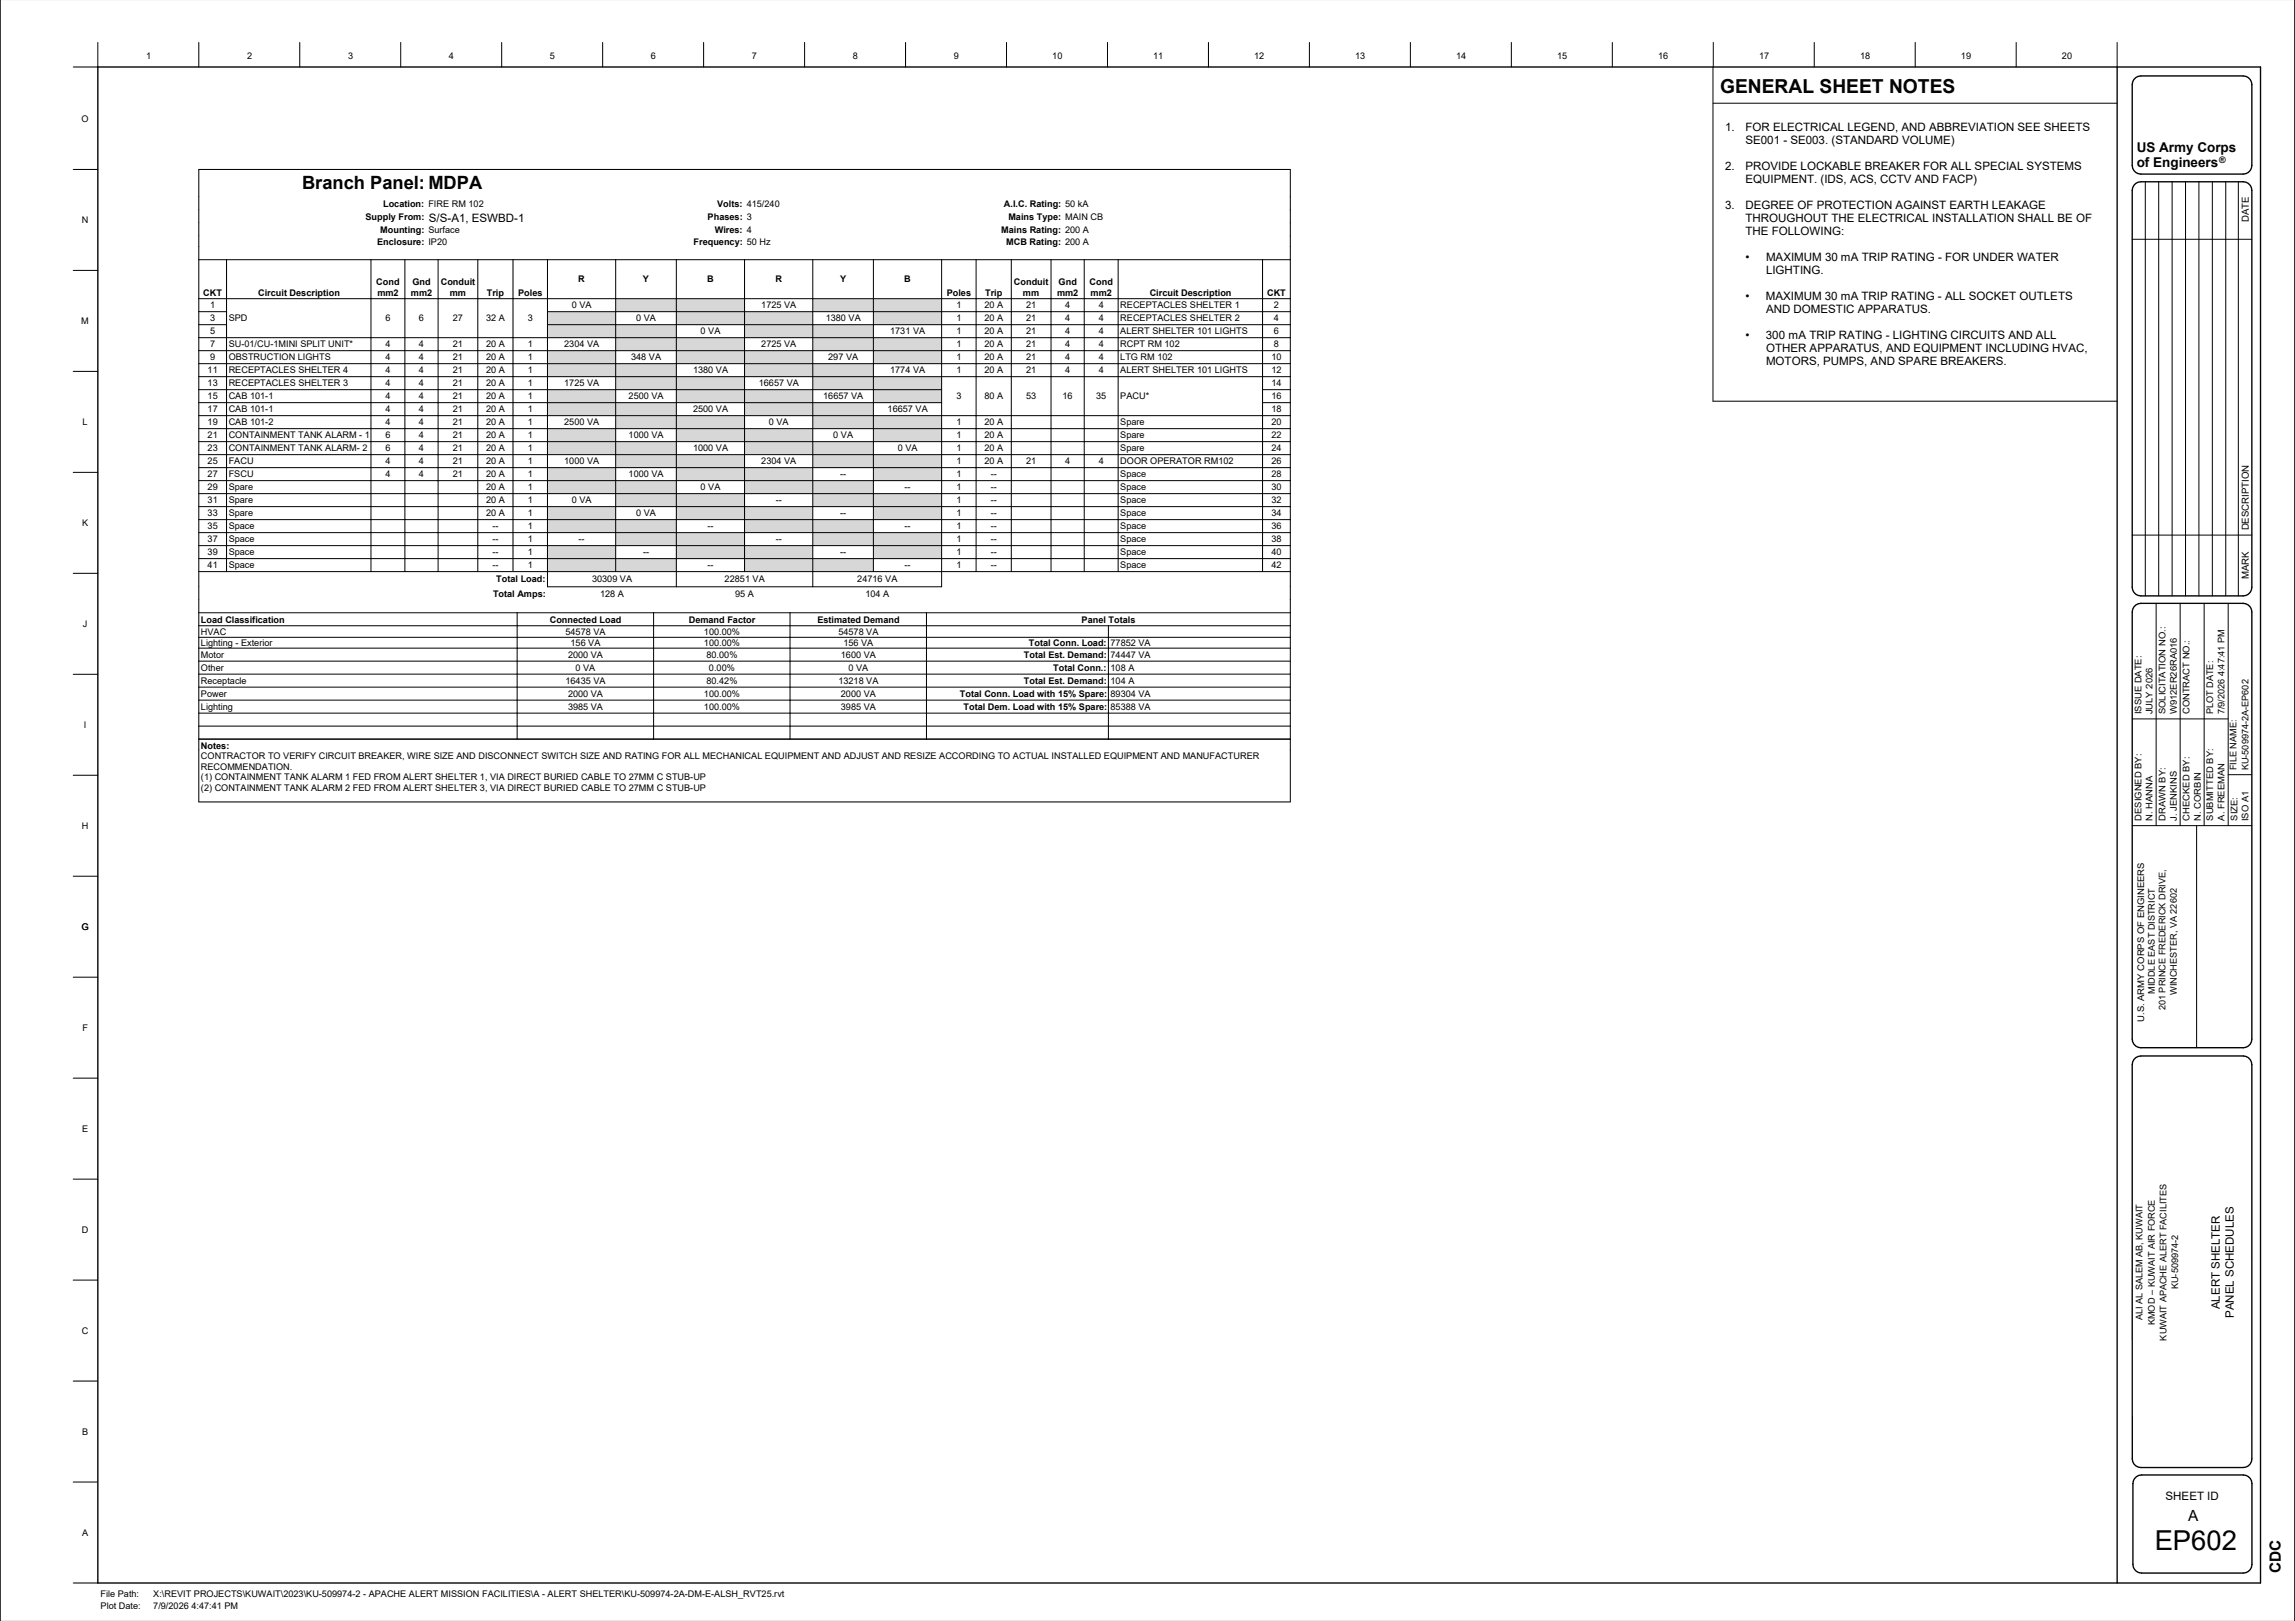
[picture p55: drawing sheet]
<svg xmlns="http://www.w3.org/2000/svg" width="841mm" height="594mm" viewBox="0 0 841 594" stroke-linecap="round" stroke-linejoin="round" font-family="sans-serif">
<defs><g id="words">
<text font-size="10.1" x="789.6" y="567.9">EP602</text>
<text font-size="7.1" x="630.3" y="34.2">GENERAL SHEET NOTES</text>
<text font-size="6.7" x="110.7" y="69.4">Branch Panel: MDPA</text>
<g font-size="5.6">
<text x="801.9" y="557.5">A</text>
<text x="835.7" y="576.6" transform="rotate(-90 835.7 576.6)">CDC</text>
</g>
<g font-size="4.9">
<text x="783" y="55.5">US Army Corps</text>
<text x="783" y="61.4">of Engineers</text>
</g>
<g font-size="4.2">
<text x="632.1" y="48.1">1.</text>
<text x="639.6" y="48.1">FOR ELECTRICAL LEGEND, AND ABBREVIATION SEE SHEETS</text>
<text x="639.6" y="52.9">SE001 - SE003. (STANDARD VOLUME)</text>
<text x="632.1" y="62.4">2.</text>
<text x="639.6" y="62.4">PROVIDE LOCKABLE BREAKER FOR ALL SPECIAL SYSTEMS</text>
<text x="639.6" y="67.1">EQUIPMENT. (IDS, ACS, CCTV AND FACP)</text>
<text x="632.1" y="76.7">3.</text>
<text x="639.6" y="76.7">DEGREE OF PROTECTION AGAINST EARTH LEAKAGE</text>
<text x="157.2" y="81.2">S/S-A1, ESWBD-1</text>
<text x="639.6" y="81.4">THROUGHOUT THE ELECTRICAL INSTALLATION SHALL BE OF</text>
<text x="639.6" y="86.2">THE FOLLOWING:</text>
<text x="639.6" y="95.7">•</text>
<text x="647.2" y="95.7">MAXIMUM 30 mA TRIP RATING - FOR UNDER WATER</text>
<text x="647.2" y="100.5">LIGHTING.</text>
<text x="639.6" y="110">•</text>
<text x="647.1" y="110">MAXIMUM 30 mA TRIP RATING - ALL SOCKET OUTLETS</text>
<text x="647.2" y="114.8">AND DOMESTIC APPARATUS.</text>
<text x="639.6" y="124.3">•</text>
<text x="647.1" y="124.3">300 mA TRIP RATING - LIGHTING CIRCUITS AND ALL</text>
<text x="647.2" y="129.1">OTHER APPARATUS, AND EQUIPMENT INCLUDING HVAC,</text>
<text x="647.2" y="133.8">MOTORS, PUMPS, AND SPARE BREAKERS.</text>
<text x="813.5" y="479.8" transform="rotate(-90 813.5 479.8)">ALERT SHELTER</text>
<text x="818.6" y="483" transform="rotate(-90 818.6 483)">PANEL SCHEDULES</text>
<text x="793.6" y="549.6">SHEET ID</text>
</g>
<g font-size="3.5">
<text x="824.1" y="81.4" transform="rotate(-90 824.1 81.4)">DATE</text>
<text x="824.1" y="194.4" transform="rotate(-90 824.1 194.4)">DESCRIPTION</text>
<text x="824.1" y="212.2" transform="rotate(-90 824.1 212.2)">MARK</text>
</g>
<g font-size="3.4">
<text x="53.5" y="21.6">1</text>
<text x="90.5" y="21.6">2</text>
<text x="127.5" y="21.6">3</text>
<text x="164.5" y="21.6">4</text>
<text x="201.5" y="21.6">5</text>
<text x="238.5" y="21.6">6</text>
<text x="275.5" y="21.6">7</text>
<text x="312.5" y="21.6">8</text>
<text x="349.5" y="21.6">9</text>
<text x="385.6" y="21.6">10</text>
<text x="422.6" y="21.6">11</text>
<text x="459.6" y="21.6">12</text>
<text x="496.6" y="21.6">13</text>
<text x="533.6" y="21.6">14</text>
<text x="570.6" y="21.6">15</text>
<text x="607.6" y="21.6">16</text>
<text x="644.6" y="21.6">17</text>
<text x="681.6" y="21.6">18</text>
<text x="718.6" y="21.6">19</text>
<text x="755.6" y="21.6">20</text>
<text x="29.9" y="44.7">O</text>
<text x="140.4" y="75.7">Location: FIRE RM 102</text>
<text x="262.8" y="75.7">Volts: 415/240</text>
<text x="367.9" y="75.7">A.I.C. Rating: 50 kA</text>
<text x="30" y="81.7">N</text>
<text x="134" y="80.5">Supply From:</text>
<text x="259.3" y="80.5">Phases: 3</text>
<text x="369.5" y="80.5">Mains Type: MAIN CB</text>
<text x="138.2" y="89.6">Enclosure: IP20</text>
<text x="139.3" y="85.2">Mounting: Surface</text>
<text x="254.1" y="89.6">Frequency: 50 Hz</text>
<text x="261.9" y="85.2">Wires: 4</text>
<text x="366.9" y="85.2">Mains Rating: 200 A</text>
<text x="368.7" y="89.6">MCB Rating: 200 A</text>
<text x="137.9" y="104.3">Cond</text>
<text x="151.2" y="104.3">Gnd</text>
<text x="161.5" y="104.3">Conduit</text>
<text x="211.9" y="103.5">R</text>
<text x="235.6" y="103.5">Y</text>
<text x="259.1" y="103.5">B</text>
<text x="284.1" y="103.5">R</text>
<text x="307.8" y="103.5">Y</text>
<text x="331.4" y="103.5">B</text>
<text x="371.6" y="104.3">Conduit</text>
<text x="387.9" y="104.3">Gnd</text>
<text x="399.3" y="104.3">Cond</text>
<text x="74.5" y="108.3">CKT</text>
<text x="77" y="113">1</text>
<text x="94.6" y="108.3">Circuit Description</text>
<text x="138.3" y="108.3">mm2</text>
<text x="150.6" y="108.3">mm2</text>
<text x="164.8" y="108.3">mm</text>
<text x="178.4" y="108.3">Trip</text>
<text x="189.9" y="108.3">Poles</text>
<text x="209.5" y="113">0 VA</text>
<text x="279" y="113">1725 VA</text>
<text x="346.9" y="108.3">Poles</text>
<text x="350.5" y="113">1</text>
<text x="360.7" y="113">20 A</text>
<text x="361" y="108.3">Trip</text>
<text x="374.9" y="108.3">mm</text>
<text x="376" y="113">21</text>
<text x="387.3" y="108.3">mm2</text>
<text x="390.3" y="113">4</text>
<text x="399.7" y="108.3">mm2</text>
<text x="402.6" y="113">4</text>
<text x="410.5" y="113">RECEPTACLES SHELTER 1</text>
<text x="421.3" y="108.3">Circuit Description</text>
<text x="464.3" y="108.3">CKT</text>
<text x="466.8" y="113">2</text>
<text x="29.8" y="118.7">M</text>
<text x="77" y="117.8">3</text>
<text x="83.8" y="117.8">SPD</text>
<text x="141.2" y="117.8">6</text>
<text x="153.5" y="117.8">6</text>
<text x="166" y="117.8">27</text>
<text x="178.1" y="117.8">32 A</text>
<text x="193.4" y="117.8">3</text>
<text x="233.1" y="117.8">0 VA</text>
<text x="302.6" y="117.8">1380 VA</text>
<text x="350.5" y="117.8">1</text>
<text x="360.7" y="117.8">20 A</text>
<text x="376" y="117.8">21</text>
<text x="390.3" y="117.8">4</text>
<text x="402.6" y="117.8">4</text>
<text x="410.5" y="117.8">RECEPTACLES SHELTER 2</text>
<text x="466.8" y="117.8">4</text>
<text x="77" y="122.5">5</text>
<text x="256.7" y="122.5">0 VA</text>
<text x="326.2" y="122.5">1731 VA</text>
<text x="350.5" y="122.5">1</text>
<text x="360.7" y="122.5">20 A</text>
<text x="376" y="122.5">21</text>
<text x="390.3" y="122.5">4</text>
<text x="402.6" y="122.5">4</text>
<text x="410.5" y="122.5">ALERT SHELTER 101 LIGHTS</text>
<text x="466.8" y="122.5">6</text>
<text x="77" y="127.3">7</text>
<text x="83.8" y="127.3">SU-01/CU-1MINI SPLIT UNIT*</text>
<text x="141.2" y="127.3">4</text>
<text x="153.5" y="127.3">4</text>
<text x="166" y="127.3">21</text>
<text x="178.1" y="127.3">20 A</text>
<text x="193.4" y="127.3">1</text>
<text x="206.8" y="127.3">2304 VA</text>
<text x="279" y="127.3">2725 VA</text>
<text x="350.5" y="127.3">1</text>
<text x="360.7" y="127.3">20 A</text>
<text x="376" y="127.3">21</text>
<text x="390.3" y="127.3">4</text>
<text x="402.6" y="127.3">4</text>
<text x="410.5" y="127.3">RCPT RM 102</text>
<text x="466.8" y="127.3">8</text>
<text x="76.1" y="136.8">11</text>
<text x="77" y="132.1">9</text>
<text x="83.8" y="136.8">RECEPTACLES SHELTER 4</text>
<text x="83.8" y="132.1">OBSTRUCTION LIGHTS</text>
<text x="141.2" y="132.1">4</text>
<text x="141.2" y="136.8">4</text>
<text x="153.5" y="136.8">4</text>
<text x="153.5" y="132.1">4</text>
<text x="166" y="132.1">21</text>
<text x="166" y="136.8">21</text>
<text x="178.1" y="136.8">20 A</text>
<text x="178.1" y="132.1">20 A</text>
<text x="193.4" y="136.8">1</text>
<text x="193.4" y="132.1">1</text>
<text x="231.3" y="132.1">348 VA</text>
<text x="254" y="136.8">1380 VA</text>
<text x="303.5" y="132.1">297 VA</text>
<text x="326.2" y="136.8">1774 VA</text>
<text x="350.5" y="132.1">1</text>
<text x="350.5" y="136.8">1</text>
<text x="360.7" y="136.8">20 A</text>
<text x="360.7" y="132.1">20 A</text>
<text x="376" y="136.8">21</text>
<text x="376" y="132.1">21</text>
<text x="390.3" y="132.1">4</text>
<text x="390.3" y="136.8">4</text>
<text x="402.6" y="132.1">4</text>
<text x="402.6" y="136.8">4</text>
<text x="410.5" y="132.1">LTG RM 102</text>
<text x="410.5" y="136.8">ALERT SHELTER 101 LIGHTS</text>
<text x="465.9" y="132.1">10</text>
<text x="465.9" y="136.8">12</text>
<text x="76.1" y="141.6">13</text>
<text x="83.8" y="141.6">RECEPTACLES SHELTER 3</text>
<text x="141.2" y="141.6">4</text>
<text x="153.5" y="141.6">4</text>
<text x="166" y="141.6">21</text>
<text x="178.1" y="141.6">20 A</text>
<text x="193.4" y="141.6">1</text>
<text x="206.8" y="141.6">1725 VA</text>
<text x="278.1" y="141.6">16657 VA</text>
<text x="465.9" y="141.6">14</text>
<text x="76.1" y="146.4">15</text>
<text x="83.8" y="146.4">CAB 101-1</text>
<text x="141.2" y="146.4">4</text>
<text x="153.5" y="146.4">4</text>
<text x="166" y="146.4">21</text>
<text x="178.1" y="146.4">20 A</text>
<text x="193.4" y="146.4">1</text>
<text x="230.4" y="146.4">2500 VA</text>
<text x="301.7" y="146.4">16657 VA</text>
<text x="350.5" y="146.4">3</text>
<text x="360.7" y="146.4">80 A</text>
<text x="376" y="146.4">53</text>
<text x="389.4" y="146.4">16</text>
<text x="401.7" y="146.4">35</text>
<text x="410.5" y="146.4">PACU*</text>
<text x="465.9" y="146.4">16</text>
<text x="30.2" y="155.7">L</text>
<text x="76.1" y="155.9">19</text>
<text x="76.1" y="151.1">17</text>
<text x="83.8" y="155.9">CAB 101-2</text>
<text x="83.8" y="151.1">CAB 101-1</text>
<text x="141.2" y="155.9">4</text>
<text x="141.2" y="151.1">4</text>
<text x="153.5" y="155.9">4</text>
<text x="153.5" y="151.1">4</text>
<text x="166" y="155.9">21</text>
<text x="166" y="151.1">21</text>
<text x="178.1" y="155.9">20 A</text>
<text x="178.1" y="151.1">20 A</text>
<text x="193.4" y="155.9">1</text>
<text x="193.4" y="151.1">1</text>
<text x="206.8" y="155.9">2500 VA</text>
<text x="254" y="151.1">2500 VA</text>
<text x="281.7" y="155.9">0 VA</text>
<text x="325.3" y="151.1">16657 VA</text>
<text x="350.5" y="155.9">1</text>
<text x="360.7" y="155.9">20 A</text>
<text x="410.5" y="155.9">Spare</text>
<text x="465.9" y="151.1">18</text>
<text x="465.9" y="155.9">20</text>
<text x="76.1" y="160.6">21</text>
<text x="83.8" y="160.6">CONTAINMENT TANK ALARM - 1</text>
<text x="141.2" y="160.6">6</text>
<text x="153.5" y="160.6">4</text>
<text x="166" y="160.6">21</text>
<text x="178.1" y="160.6">20 A</text>
<text x="193.4" y="160.6">1</text>
<text x="230.4" y="160.6">1000 VA</text>
<text x="305.4" y="160.6">0 VA</text>
<text x="350.5" y="160.6">1</text>
<text x="360.7" y="160.6">20 A</text>
<text x="410.5" y="160.6">Spare</text>
<text x="465.9" y="160.6">22</text>
<text x="76.1" y="165.4">23</text>
<text x="83.8" y="165.4">CONTAINMENT TANK ALARM- 2</text>
<text x="141.2" y="165.4">6</text>
<text x="153.5" y="165.4">4</text>
<text x="166" y="165.4">21</text>
<text x="178.1" y="165.4">20 A</text>
<text x="193.4" y="165.4">1</text>
<text x="254" y="165.4">1000 VA</text>
<text x="329" y="165.4">0 VA</text>
<text x="350.5" y="165.4">1</text>
<text x="360.7" y="165.4">20 A</text>
<text x="410.5" y="165.4">Spare</text>
<text x="465.9" y="165.4">24</text>
<text x="76.1" y="170.2">25</text>
<text x="83.8" y="170.2">FACU</text>
<text x="141.2" y="170.2">4</text>
<text x="153.5" y="170.2">4</text>
<text x="166" y="170.2">21</text>
<text x="178.1" y="170.2">20 A</text>
<text x="193.4" y="170.2">1</text>
<text x="206.8" y="170.2">1000 VA</text>
<text x="279" y="170.2">2304 VA</text>
<text x="350.5" y="170.2">1</text>
<text x="360.7" y="170.2">20 A</text>
<text x="376" y="170.2">21</text>
<text x="390.3" y="170.2">4</text>
<text x="402.6" y="170.2">4</text>
<text x="410.5" y="170.2">DOOR OPERATOR RM102</text>
<text x="465.9" y="170.2">26</text>
<text x="76.1" y="179.7">29</text>
<text x="76.1" y="174.9">27</text>
<text x="83.8" y="179.7">Spare</text>
<text x="83.8" y="174.9">FSCU</text>
<text x="141.2" y="174.9">4</text>
<text x="153.5" y="174.9">4</text>
<text x="166" y="174.9">21</text>
<text x="178.1" y="179.7">20 A</text>
<text x="178.1" y="174.9">20 A</text>
<text x="193.4" y="179.7">1</text>
<text x="193.4" y="174.9">1</text>
<text x="230.4" y="174.9">1000 VA</text>
<text x="256.7" y="179.7">0 VA</text>
<text x="307.9" y="174.9">--</text>
<text x="331.5" y="179.7">--</text>
<text x="350.5" y="179.7">1</text>
<text x="350.5" y="174.9">1</text>
<text x="363" y="179.7">--</text>
<text x="363" y="174.9">--</text>
<text x="410.5" y="179.7">Space</text>
<text x="410.5" y="174.9">Space</text>
<text x="465.9" y="179.7">30</text>
<text x="465.9" y="174.9">28</text>
<text x="76.1" y="184.5">31</text>
<text x="83.8" y="184.5">Spare</text>
<text x="178.1" y="184.5">20 A</text>
<text x="193.4" y="184.5">1</text>
<text x="209.5" y="184.5">0 VA</text>
<text x="284.2" y="184.5">--</text>
<text x="350.5" y="184.5">1</text>
<text x="363" y="184.5">--</text>
<text x="410.5" y="184.5">Space</text>
<text x="465.9" y="184.5">32</text>
<text x="76.1" y="189.2">33</text>
<text x="83.8" y="189.2">Spare</text>
<text x="178.1" y="189.2">20 A</text>
<text x="193.4" y="189.2">1</text>
<text x="233.1" y="189.2">0 VA</text>
<text x="307.9" y="189.2">--</text>
<text x="350.5" y="189.2">1</text>
<text x="363" y="189.2">--</text>
<text x="410.5" y="189.2">Space</text>
<text x="465.9" y="189.2">34</text>
<text x="30.1" y="192.7">K</text>
<text x="76.1" y="194">35</text>
<text x="83.8" y="194">Space</text>
<text x="180.4" y="194">--</text>
<text x="193.4" y="194">1</text>
<text x="259.2" y="194">--</text>
<text x="331.5" y="194">--</text>
<text x="350.5" y="194">1</text>
<text x="363" y="194">--</text>
<text x="410.5" y="194">Space</text>
<text x="465.9" y="194">36</text>
<text x="76.1" y="203.5">39</text>
<text x="76.1" y="198.7">37</text>
<text x="83.8" y="203.5">Space</text>
<text x="83.8" y="198.7">Space</text>
<text x="180.4" y="203.5">--</text>
<text x="180.4" y="198.7">--</text>
<text x="193.4" y="203.5">1</text>
<text x="193.4" y="198.7">1</text>
<text x="212" y="198.7">--</text>
<text x="235.6" y="203.5">--</text>
<text x="284.2" y="198.7">--</text>
<text x="307.9" y="203.5">--</text>
<text x="350.5" y="203.5">1</text>
<text x="350.5" y="198.7">1</text>
<text x="363" y="203.5">--</text>
<text x="363" y="198.7">--</text>
<text x="410.5" y="203.5">Space</text>
<text x="410.5" y="198.7">Space</text>
<text x="465.9" y="203.5">40</text>
<text x="465.9" y="198.7">38</text>
<text x="76.1" y="208.3">41</text>
<text x="83.8" y="208.3">Space</text>
<text x="180.4" y="208.3">--</text>
<text x="193.4" y="208.3">1</text>
<text x="259.2" y="208.3">--</text>
<text x="331.5" y="208.3">--</text>
<text x="350.5" y="208.3">1</text>
<text x="363" y="208.3">--</text>
<text x="410.5" y="208.3">Space</text>
<text x="465.9" y="208.3">42</text>
<text x="181.9" y="213.4">Total Load:</text>
<text x="216.9" y="213.4">30309 VA</text>
<text x="265.6" y="213.4">22851 VA</text>
<text x="314.2" y="213.4">24716 VA</text>
<text x="180.7" y="218.6">Total Amps:</text>
<text x="219.9" y="218.6">128 A</text>
<text x="269.4" y="218.6">95 A</text>
<text x="317.1" y="218.6">104 A</text>
<text x="30.3" y="229.7">J</text>
<text x="73.6" y="232.6">HVAC</text>
<text x="73.6" y="228.1">Load Classification</text>
<text x="201.5" y="228.1">Connected Load</text>
<text x="207.2" y="232.6">54578 VA</text>
<text x="252.4" y="228.1">Demand Factor</text>
<text x="258" y="232.6">100.00%</text>
<text x="299.5" y="228.1">Estimated Demand</text>
<text x="307.2" y="232.6">54578 VA</text>
<text x="396.4" y="228.1">Panel Totals</text>
<text x="73.6" y="236.7">Lighting - Exterior</text>
<text x="209.1" y="236.7">156 VA</text>
<text x="258" y="236.7">100.00%</text>
<text x="309.1" y="236.7">156 VA</text>
<text x="377" y="236.7">Total Conn. Load:</text>
<text x="407" y="236.7">77852 VA</text>
<text x="73.6" y="245.8">Other</text>
<text x="73.6" y="241.1">Motor</text>
<text x="208.1" y="241.1">2000 VA</text>
<text x="210.9" y="245.8">0 VA</text>
<text x="258.9" y="241.1">80.00%</text>
<text x="259.8" y="245.8">0.00%</text>
<text x="308.1" y="241.1">1600 VA</text>
<text x="310.9" y="245.8">0 VA</text>
<text x="375.2" y="241.1">Total Est. Demand:</text>
<text x="385.9" y="245.8">Total Conn.:</text>
<text x="407" y="241.1">74447 VA</text>
<text x="407" y="245.8">108 A</text>
<text x="73.6" y="250.6">Receptacle</text>
<text x="207.2" y="250.6">16435 VA</text>
<text x="258.9" y="250.6">80.42%</text>
<text x="307.2" y="250.6">13218 VA</text>
<text x="375.2" y="250.6">Total Est. Demand:</text>
<text x="407" y="250.6">104 A</text>
<text x="73.6" y="255.4">Power</text>
<text x="208.1" y="255.4">2000 VA</text>
<text x="258" y="255.4">100.00%</text>
<text x="308.1" y="255.4">2000 VA</text>
<text x="351.8" y="255.4">Total Conn. Load with 15% Spare:</text>
<text x="407" y="255.4">89304 VA</text>
<text x="73.6" y="260.1">Lighting</text>
<text x="208.1" y="260.1">3985 VA</text>
<text x="258" y="260.1">100.00%</text>
<text x="308.1" y="260.1">3985 VA</text>
<text x="353.1" y="260.1">Total Dem. Load with 15% Spare:</text>
<text x="407" y="260.1">85388 VA</text>
<text x="784.7" y="261.7" transform="rotate(-90 784.7 261.7)">ISSUE DATE:</text>
<text x="788.8" y="261.7" transform="rotate(-90 788.8 261.7)">JULY 2026</text>
<text x="793.5" y="261.7" transform="rotate(-90 793.5 261.7)">SOLICITATION NO.:</text>
<text x="797.7" y="261.7" transform="rotate(-90 797.7 261.7)">W912ER26RA016</text>
<text x="802.3" y="261.7" transform="rotate(-90 802.3 261.7)">CONTRACT NO.:</text>
<text x="811" y="261.7" transform="rotate(-90 811 261.7)">PLOT DATE:</text>
<text x="815.1" y="261.7" transform="rotate(-90 815.1 261.7)">7/9/2026 4:47:41 PM</text>
<text x="30.8" y="266.7">I</text>
<text x="73.6" y="274.4">Notes:</text>
<text x="73.6" y="278.3">CONTRACTOR TO VERIFY CIRCUIT BREAKER, WIRE SIZE AND DISCONNECT SWITCH SIZE AND RATING FOR ALL MECHANICAL EQUIPMENT AND ADJUST AND RESIZE ACCORDING TO ACTUAL INSTALLED EQUIPMENT AND MANUFACTURER</text>
<text x="73.6" y="282.1">RECOMMENDATION.</text>
<text x="73.6" y="286">(1) CONTAINMENT TANK ALARM 1 FED FROM ALERT SHELTER 1, VIA DIRECT BURIED CABLE TO 27MM C STUB-UP</text>
<text x="819.5" y="282.3" transform="rotate(-90 819.5 282.3)">FILE NAME:</text>
<text x="824" y="282.3" transform="rotate(-90 824 282.3)">KU-509974-2A-EP602</text>
<text x="73.6" y="289.8">(2) CONTAINMENT TANK ALARM 2 FED FROM ALERT SHELTER 3, VIA DIRECT BURIED CABLE TO 27MM C STUB-UP</text>
<text x="30" y="303.7">H</text>
<text x="784.7" y="300.7" transform="rotate(-90 784.7 300.7)">DESIGNED BY:</text>
<text x="788.8" y="300.7" transform="rotate(-90 788.8 300.7)">N. HANNA</text>
<text x="793.5" y="300.7" transform="rotate(-90 793.5 300.7)">DRAWN BY:</text>
<text x="797.7" y="300.7" transform="rotate(-90 797.7 300.7)">J. JENKINS</text>
<text x="802.3" y="300.7" transform="rotate(-90 802.3 300.7)">CHECKED BY:</text>
<text x="806.5" y="300.7" transform="rotate(-90 806.5 300.7)">N. CORBIN</text>
<text x="811" y="300.7" transform="rotate(-90 811 300.7)">SUBMITTED BY:</text>
<text x="815.1" y="300.7" transform="rotate(-90 815.1 300.7)">A. FREEMAN</text>
<text x="819.9" y="300.7" transform="rotate(-90 819.9 300.7)">SIZE:</text>
<text x="824" y="300.9" transform="rotate(-90 824 300.9)">ISO A1</text>
<text x="29.9" y="340.7">G</text>
<text x="789.6" y="364.2" transform="rotate(-90 789.6 364.2)">MIDDLE EAST DISTRICT</text>
<text x="797.7" y="364.6" transform="rotate(-90 797.7 364.6)">WINCHESTER, VA 22602</text>
<text x="793.6" y="370.2" transform="rotate(-90 793.6 370.2)">201 PRINCE FREDERICK DRIVE,</text>
<text x="30.2" y="377.7">F</text>
<text x="785.7" y="374.5" transform="rotate(-90 785.7 374.5)">U.S. ARMY CORPS OF ENGINEERS</text>
<text x="30.1" y="414.7">E</text>
<text x="30" y="451.7">D</text>
<text x="798.2" y="472.4" transform="rotate(-90 798.2 472.4)">KU-509974-2</text>
<text x="785.1" y="483.9" transform="rotate(-90 785.1 483.9)">ALI AL SALEM AB, KUWAIT</text>
<text x="789.6" y="485.6" transform="rotate(-90 789.6 485.6)">KMOD – KUWAIT AIR FORCE</text>
<text x="30" y="488.9">C</text>
<text x="793.9" y="491.2" transform="rotate(-90 793.9 491.2)">KUWAIT APACHE ALERT FACILITES</text>
<text x="30.1" y="525.7">B</text>
<text x="30.1" y="562.7">A</text>
<text x="36.9" y="585.4">File Path:</text>
<text x="56.2" y="585.4">X:\REVIT PROJECTS\KUWAIT\2023\KU-509974-2 - APACHE ALERT MISSION FACILITIES\A - ALERT SHELTER\KU-509974-2A-DM-E-ALSH_RVT25.rvt</text>
<text x="36.9" y="589.5">Plot Date:</text>
<text x="56.2" y="589.5">7/9/2026 4:47:41 PM</text>
</g>
<text font-size="3.3" x="813.2" y="59.9">®</text>
</g></defs>
<g fill="none" stroke="#000" stroke-width=".37">
<path d="M35.8 15.6v9h-9M72.8 15.6v9M109.8 15.6v9M146.8 15.6v9M183.8 15.6v9M220.8 15.6v9M257.8 15.6v9M294.8 15.6v9M331.8 15.6v9M368.8 15.6v9M405.8 15.6v9M442.8 15.6v9"/>
<path d="M479.8 15.6v9M516.8 15.6v9M553.8 15.6v9M590.8 15.6v9M627.8 15.6v9M664.8 15.6v9M701.8 15.6v9M738.8 15.6v9M775.8 15.6v9M627.7 24.5v122.5h148M627.7 37.8h148M26.8 62.1h9"/>
<path d="M786.1 66.6v151.8M791.1 66.6v151.8M796 66.6v151.8M800.9 66.6v151.8M805.8 66.6v151.8M810.7 66.6v151.8M815.6 66.6v151.8M820.2 66.6v151.8M26.8 99.1h9M781.4 87.7h43.8M26.8 136.1h9M26.8 173.1h9"/>
<path d="M781.4 196.1h43.8M26.8 210.1h9M790.1 221.1v81.4M798.9 221.1v81.4M807.7 221.1v81.4M816.5 221.1v81.4M26.8 247.1h9M781.4 263.4h35.1M26.8 284.1h9M816.5 283.9h8.7M781.4 302.5h43.8M804.9 302.5v81.4"/>
<path d="M26.8 321.1h9M26.8 358.1h9M26.8 395.1h9M26.8 432.1h9M26.8 469.1h9M26.8 506.1h9M26.8 543.1h9M26.8 580.1h9"/>
</g>
<path d="M0 0v594.1M841 0v594.1M35.8 24.6h792.6v555.5h-792.6zM775.8 24.6v555.5M782.7 28.4l1.8-.6h37.5a3.2 3.2 0 0 1 3.2 3.2v29.6a3.2 3.2 0 0 1-3.2 3.2h-37.5a3.2 3.2 0 0 1-3.1-3.2v-29.6l.1-1zM782.7 67.2l1.8-.6h37.5a3.2 3.2 0 0 1 3.2 3.2v145.4a3.2 3.2 0 0 1-3.2 3.2h-37.5a3.2 3.2 0 0 1-3.1-3.2v-145.4l.1-1zM782.7 221.7l1.8-.6h37.5a3.2 3.2 0 0 1 3.2 3.2v156.5a3.2 3.2 0 0 1-3.2 3.1h-37.5a3.2 3.2 0 0 1-3.1-3.1v-156.5l.1-1zM782.7 387.6l1.8-.6h37.5a3.2 3.2 0 0 1 3.2 3.1v144.5a3.2 3.2 0 0 1-3.2 3.2h-37.5a3.2 3.2 0 0 1-3.1-3.2v-144.5l.6-1.8zM782.9 541.1l1.9-.6h37.2a3.2 3.2 0 0 1 3.2 3.2v29.6a3.2 3.2 0 0 1-3.2 3.1h-37.2a3.2 3.2 0 0 1-3.2-3.1v-29.6l.2-1z" fill="none" stroke="#000" stroke-width=".5"/>
<g fill="#d7d7d7">
<path d="M225.6 109.5h22.2v4.7h-22.2z"/>
<path d="M247.8 109.5h25v4.7h-25z"/>
<path d="M297.8 109.5h22.3v4.7h-22.3z"/>
<path d="M320.1 109.5h25v4.7h-25z"/>
<path d="M200.6 114.2h25v4.8h-25z"/>
<path d="M247.8 114.2h25v4.8h-25z"/>
<path d="M272.8 114.2h25v4.8h-25z"/>
<path d="M320.1 114.2h25v4.8h-25z"/>
<path d="M200.6 119h25v4.7h-25z"/>
<path d="M225.6 119h22.2v4.7h-22.2z"/>
<path d="M272.8 119h25v4.7h-25z"/>
<path d="M297.8 119h22.3v4.7h-22.3z"/>
<path d="M225.6 123.7h22.2v4.8h-22.2z"/>
<path d="M247.8 123.7h25v4.8h-25z"/>
<path d="M297.8 123.7h22.3v4.8h-22.3z"/>
<path d="M320.1 123.7h25v4.8h-25z"/>
<path d="M200.6 128.5h25v4.8h-25z"/>
<path d="M247.8 128.5h25v4.8h-25z"/>
<path d="M272.8 128.5h25v4.8h-25z"/>
<path d="M320.1 128.5h25v4.8h-25z"/>
<path d="M200.6 133.3h25v4.7h-25z"/>
<path d="M225.6 133.3h22.2v4.7h-22.2z"/>
<path d="M272.8 133.3h25v4.7h-25z"/>
<path d="M297.8 133.3h22.3v4.7h-22.3z"/>
<path d="M225.6 138h22.2v4.8h-22.2z"/>
<path d="M247.8 138h25v4.8h-25z"/>
<path d="M297.8 138h22.3v4.8h-22.3z"/>
<path d="M320.1 138h25v4.8h-25z"/>
<path d="M200.6 142.8h25v4.8h-25z"/>
<path d="M247.8 142.8h25v4.8h-25z"/>
<path d="M272.8 142.8h25v4.8h-25z"/>
<path d="M320.1 142.8h25v4.8h-25z"/>
<path d="M200.6 147.6h25v4.7h-25z"/>
<path d="M225.6 147.6h22.2v4.7h-22.2z"/>
<path d="M272.8 147.6h25v4.7h-25z"/>
<path d="M297.8 147.6h22.3v4.7h-22.3z"/>
<path d="M225.6 152.3h22.2v4.8h-22.2z"/>
<path d="M247.8 152.3h25v4.8h-25z"/>
<path d="M297.8 152.3h22.3v4.8h-22.3z"/>
<path d="M320.1 152.3h25v4.8h-25z"/>
<path d="M200.6 157.1h25v4.7h-25z"/>
<path d="M247.8 157.1h25v4.7h-25z"/>
<path d="M272.8 157.1h25v4.7h-25z"/>
<path d="M320.1 157.1h25v4.7h-25z"/>
<path d="M200.6 161.8h25v4.8h-25z"/>
<path d="M225.6 161.8h22.2v4.8h-22.2z"/>
<path d="M272.8 161.8h25v4.8h-25z"/>
<path d="M297.8 161.8h22.3v4.8h-22.3z"/>
<path d="M225.6 166.6h22.2v4.8h-22.2z"/>
<path d="M247.8 166.6h25v4.8h-25z"/>
<path d="M297.8 166.6h22.3v4.8h-22.3z"/>
<path d="M320.1 166.6h25v4.8h-25z"/>
<path d="M200.6 171.4h25v4.7h-25z"/>
<path d="M247.8 171.4h25v4.7h-25z"/>
<path d="M272.8 171.4h25v4.7h-25z"/>
<path d="M320.1 171.4h25v4.7h-25z"/>
<path d="M200.6 176.1h25v4.8h-25z"/>
<path d="M225.6 176.1h22.2v4.8h-22.2z"/>
<path d="M272.8 176.1h25v4.8h-25z"/>
<path d="M297.8 176.1h22.3v4.8h-22.3z"/>
<path d="M225.6 180.9h22.2v4.8h-22.2z"/>
<path d="M247.8 180.9h25v4.8h-25z"/>
<path d="M297.8 180.9h22.3v4.8h-22.3z"/>
<path d="M320.1 180.9h25v4.8h-25z"/>
<path d="M200.6 185.7h25v4.7h-25z"/>
<path d="M247.8 185.7h25v4.7h-25z"/>
<path d="M272.8 185.7h25v4.7h-25z"/>
<path d="M320.1 185.7h25v4.7h-25z"/>
<path d="M200.6 190.4h25v4.8h-25z"/>
<path d="M225.6 190.4h22.2v4.8h-22.2z"/>
<path d="M272.8 190.4h25v4.8h-25z"/>
<path d="M297.8 190.4h22.3v4.8h-22.3z"/>
<path d="M225.6 195.2h22.2v4.7h-22.2z"/>
<path d="M247.8 195.2h25v4.7h-25z"/>
<path d="M297.8 195.2h22.3v4.7h-22.3z"/>
<path d="M320.1 195.2h25v4.7h-25z"/>
<path d="M200.6 199.9h25v4.8h-25z"/>
<path d="M247.8 199.9h25v4.8h-25z"/>
<path d="M272.8 199.9h25v4.8h-25z"/>
<path d="M320.1 199.9h25v4.8h-25z"/>
<path d="M200.6 204.7h25v4.8h-25z"/>
<path d="M225.6 204.7h22.2v4.8h-22.2z"/>
<path d="M272.8 204.7h25v4.8h-25z"/>
<path d="M297.8 204.7h22.3v4.8h-22.3z"/>
</g>
<g fill="none" stroke="#000" stroke-width=".37">
<path d="M72.8 62.1h400v231.8h-400zM72.8 95.2h400M83 95.2v114.3M135.9 95.2v114.3M148.4 95.2v114.3M160.5 95.2v114.3M175.1 95.2v114.3M188 95.2v114.3M200.6 95.2v119.8h144.5v-119.8M225.6 95.2v114.3M247.8 95.2v119.8M272.8 95.2v114.3"/>
<path d="M297.8 95.2v119.8M320.1 95.2v114.3M357.7 95.2v114.3M370.6 95.2v114.3M385.1 95.2v114.3M397.3 95.2v114.3M409.7 95.2v114.3M462.7 95.2v114.3M72.8 119h10.2M72.8 114.2h10.2M72.8 109.5h400M200.6 119h272.2"/>
<path d="M200.6 114.2h272.2M72.8 138h400M72.8 133.3h400M72.8 128.5h400M72.8 123.7h400M72.8 157.1h400M72.8 152.3h400M72.8 147.6h272.3M72.8 142.8h272.3M462.7 147.6h10.1M462.7 142.8h10.1M72.8 176.1h400"/>
<path d="M72.8 171.4h400M72.8 166.6h400M72.8 161.8h400M72.8 199.9h400M72.8 195.2h400M72.8 190.4h400M72.8 185.7h400M72.8 180.9h400M72.8 209.5h400M72.8 204.7h400M72.8 237.5h400M72.8 233.5h400"/>
<path d="M72.8 229.3h400M72.8 224.5h400M189.5 224.5v46.3M239.5 224.5v46.3M289.5 224.5v46.3M339.5 224.5v46.3M406.2 229.3v41.5M72.8 256.6h400M72.8 251.8h400M72.8 247h400M72.8 242.3h400M72.8 270.8h400"/>
<path d="M72.8 266.1h400M72.8 261.3h400"/>
</g>
<use href="#words"/>
</svg>
